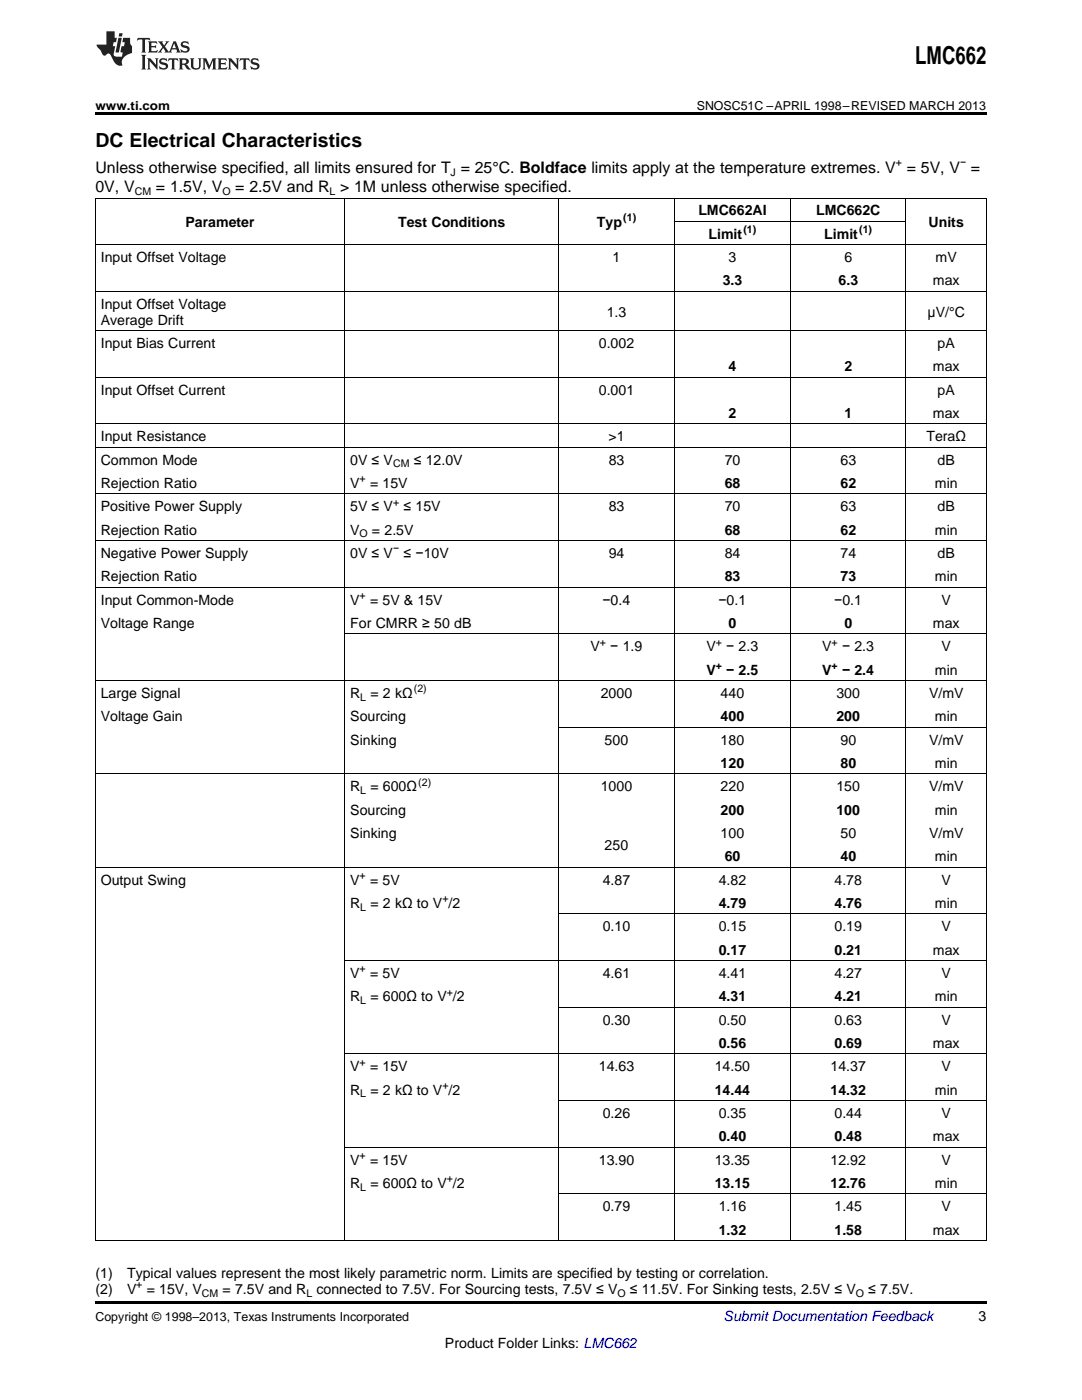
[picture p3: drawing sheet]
<svg xmlns="http://www.w3.org/2000/svg" width="216mm" height="279mm" viewBox="0 0 216 279" stroke-linecap="round" stroke-linejoin="round" font-family="sans-serif">
<defs><g id="words">
<text font-size="4.9" x="182.6" y="12.8">LMC662</text>
<text font-size="3.9" x="19" y="29.3">DC Electrical Characteristics</text>
<g font-size="3.2">
<text x="19" y="34.4">Unless otherwise specified, all limits ensured for T = 25°C. Boldface limits apply at the temperature extremes. V = 5V, V =</text>
<text x="19" y="38.3">0V, V</text>
<text x="31.1" y="38.3">= 1.5V, V</text>
<text x="47" y="38.3">= 2.5V and R &gt; 1M unless otherwise specified.</text>
</g>
<g font-size="2.8">
<text x="37" y="45.3">Parameter</text>
<text x="79.4" y="45.3">Test Conditions</text>
<text x="119.1" y="45.3">Typ</text>
<text x="139.3" y="43">LMC662AI</text>
<text x="141.4" y="47.6">Limit</text>
<text x="162.8" y="43">LMC662C</text>
<text x="164.5" y="47.6">Limit</text>
<text x="185.3" y="45.3">Units</text>
<text x="20.1" y="52.3">Input Offset Voltage</text>
<text x="122.2" y="52.3">1</text>
<text x="145.4" y="52.3">3</text>
<text x="168.5" y="52.3">6</text>
<text x="186.7" y="52.3">mV</text>
<text x="144.2" y="56.9">3.3</text>
<text x="167.3" y="56.9">6.3</text>
<text x="186.2" y="56.9">max</text>
<text x="20.1" y="61.6">Input Offset Voltage</text>
<text x="20.1" y="64.8">Average Drift</text>
<text x="121.1" y="63.2">1.3</text>
<text x="185.1" y="63.2">μV/°C</text>
<text x="20.1" y="69.4">Input Bias Current</text>
<text x="119.5" y="69.4">0.002</text>
<text x="187.1" y="69.4">pA</text>
<text x="145.4" y="74.1">4</text>
<text x="168.5" y="74.1">2</text>
<text x="186.2" y="74.1">max</text>
<text x="20.1" y="78.7">Input Offset Current</text>
<text x="119.5" y="78.7">0.001</text>
<text x="145.4" y="83.4">2</text>
<text x="168.5" y="83.4">1</text>
<text x="186.2" y="83.4">max</text>
<text x="187.1" y="78.7">pA</text>
<text x="20.1" y="88.1">Input Resistance</text>
<text x="121.4" y="88.1">&gt;1</text>
<text x="184.9" y="88.1">TeraΩ</text>
<text x="20.1" y="92.7">Common Mode</text>
<text x="69.9" y="92.7">0V ≤ V</text>
<text x="82.6" y="92.7">≤ 12.0V</text>
<text x="121.5" y="92.7">83</text>
<text x="144.6" y="92.7">70</text>
<text x="167.7" y="92.7">63</text>
<text x="187.1" y="92.7">dB</text>
<text x="20.1" y="97.4">Rejection Ratio</text>
<text x="69.9" y="97.4">V</text>
<text x="73.8" y="97.4">= 15V</text>
<text x="144.6" y="97.4">68</text>
<text x="167.7" y="97.4">62</text>
<text x="186.5" y="97.4">min</text>
<text x="20.1" y="102">Positive Power Supply</text>
<text x="20.1" y="106.7">Rejection Ratio</text>
<text x="69.9" y="102">5V ≤ V</text>
<text x="69.9" y="106.7">V</text>
<text x="74.2" y="106.7">= 2.5V</text>
<text x="80.5" y="102">≤ 15V</text>
<text x="121.5" y="102">83</text>
<text x="144.6" y="102">70</text>
<text x="144.6" y="106.7">68</text>
<text x="167.7" y="102">63</text>
<text x="167.7" y="106.7">62</text>
<text x="186.5" y="106.7">min</text>
<text x="187.1" y="102">dB</text>
<text x="20.1" y="111.3">Negative Power Supply</text>
<text x="69.9" y="111.3">0V ≤ V</text>
<text x="80.5" y="111.3">≤ −10V</text>
<text x="121.5" y="111.3">94</text>
<text x="144.6" y="111.3">84</text>
<text x="167.7" y="111.3">74</text>
<text x="187.1" y="111.3">dB</text>
<text x="20.1" y="116">Rejection Ratio</text>
<text x="144.6" y="116">83</text>
<text x="167.7" y="116">73</text>
<text x="186.5" y="116">min</text>
<text x="20.1" y="120.7">Input Common-Mode</text>
<text x="20.1" y="125.3">Voltage Range</text>
<text x="69.9" y="120.7">V</text>
<text x="69.9" y="125.3">For CMRR ≥ 50 dB</text>
<text x="73.8" y="120.7">= 5V &amp; 15V</text>
<text x="120.2" y="120.7">−0.4</text>
<text x="143.4" y="120.7">−0.1</text>
<text x="145.4" y="125.3">0</text>
<text x="166.5" y="120.7">−0.1</text>
<text x="168.5" y="125.3">0</text>
<text x="186.2" y="125.3">max</text>
<text x="187.9" y="120.7">V</text>
<text x="117.8" y="130">V</text>
<text x="121.8" y="130">− 1.9</text>
<text x="141" y="130">V</text>
<text x="144.9" y="130">− 2.3</text>
<text x="164.1" y="130">V</text>
<text x="168" y="130">− 2.3</text>
<text x="187.9" y="130">V</text>
<text x="141" y="134.6">V</text>
<text x="144.9" y="134.6">− 2.5</text>
<text x="164.1" y="134.6">V</text>
<text x="168" y="134.6">− 2.4</text>
<text x="186.5" y="134.6">min</text>
<text x="20.1" y="139.3">Large Signal</text>
<text x="20.1" y="143.9">Voltage Gain</text>
<text x="69.9" y="139.3">R</text>
<text x="69.9" y="143.9">Sourcing</text>
<text x="73.9" y="139.3">= 2 kΩ</text>
<text x="119.9" y="139.3">2000</text>
<text x="143.8" y="139.3">440</text>
<text x="143.8" y="143.9">400</text>
<text x="166.9" y="139.3">300</text>
<text x="166.9" y="143.9">200</text>
<text x="185.4" y="139.3">V/mV</text>
<text x="186.5" y="143.9">min</text>
<text x="69.9" y="148.6">Sinking</text>
<text x="120.6" y="148.6">500</text>
<text x="143.8" y="148.6">180</text>
<text x="167.7" y="148.6">90</text>
<text x="185.4" y="148.6">V/mV</text>
<text x="143.8" y="153.2">120</text>
<text x="167.7" y="153.2">80</text>
<text x="186.5" y="153.2">min</text>
<text x="69.9" y="157.9">R</text>
<text x="73.9" y="157.9">= 600Ω</text>
<text x="119.9" y="157.9">1000</text>
<text x="143.8" y="157.9">220</text>
<text x="166.9" y="157.9">150</text>
<text x="185.4" y="157.9">V/mV</text>
<text x="69.9" y="162.6">Sourcing</text>
<text x="69.9" y="167.2">Sinking</text>
<text x="143.8" y="162.6">200</text>
<text x="143.8" y="167.2">100</text>
<text x="166.9" y="162.6">100</text>
<text x="167.7" y="167.2">50</text>
<text x="185.4" y="167.2">V/mV</text>
<text x="186.5" y="162.6">min</text>
<text x="120.6" y="169.5">250</text>
<text x="144.6" y="171.9">60</text>
<text x="167.7" y="171.9">40</text>
<text x="186.5" y="171.9">min</text>
<text x="20.1" y="176.5">Output Swing</text>
<text x="69.9" y="176.5">V</text>
<text x="73.8" y="176.5">= 5V</text>
<text x="120.3" y="176.5">4.87</text>
<text x="143.4" y="176.5">4.82</text>
<text x="166.5" y="176.5">4.78</text>
<text x="187.9" y="176.5">V</text>
<text x="69.9" y="181.2">R</text>
<text x="73.9" y="181.2">= 2 kΩ to V /2</text>
<text x="120.3" y="185.8">0.10</text>
<text x="143.4" y="181.2">4.79</text>
<text x="143.4" y="185.8">0.15</text>
<text x="166.5" y="181.2">4.76</text>
<text x="166.5" y="185.8">0.19</text>
<text x="186.5" y="181.2">min</text>
<text x="187.9" y="185.8">V</text>
<text x="143.4" y="190.5">0.17</text>
<text x="166.5" y="190.5">0.21</text>
<text x="186.2" y="190.5">max</text>
<text x="69.9" y="195.2">V</text>
<text x="73.8" y="195.2">= 5V</text>
<text x="120.3" y="195.2">4.61</text>
<text x="143.4" y="195.2">4.41</text>
<text x="166.5" y="195.2">4.27</text>
<text x="187.9" y="195.2">V</text>
<text x="69.9" y="199.8">R</text>
<text x="73.9" y="199.8">= 600Ω to V /2</text>
<text x="143.4" y="199.8">4.31</text>
<text x="166.5" y="199.8">4.21</text>
<text x="186.5" y="199.8">min</text>
<text x="120.3" y="204.5">0.30</text>
<text x="143.4" y="204.5">0.50</text>
<text x="143.4" y="209.1">0.56</text>
<text x="166.5" y="204.5">0.63</text>
<text x="166.5" y="209.1">0.69</text>
<text x="186.2" y="209.1">max</text>
<text x="187.9" y="204.5">V</text>
<text x="69.9" y="213.8">V</text>
<text x="73.8" y="213.8">= 15V</text>
<text x="119.5" y="213.8">14.63</text>
<text x="142.6" y="213.8">14.50</text>
<text x="165.7" y="213.8">14.37</text>
<text x="187.9" y="213.8">V</text>
<text x="69.9" y="218.4">R</text>
<text x="73.9" y="218.4">= 2 kΩ to V /2</text>
<text x="142.6" y="218.4">14.44</text>
<text x="165.7" y="218.4">14.32</text>
<text x="186.5" y="218.4">min</text>
<text x="120.3" y="223.1">0.26</text>
<text x="143.4" y="223.1">0.35</text>
<text x="143.4" y="227.8">0.40</text>
<text x="166.5" y="223.1">0.44</text>
<text x="166.5" y="227.8">0.48</text>
<text x="186.2" y="227.8">max</text>
<text x="187.9" y="223.1">V</text>
<text x="69.9" y="232.4">V</text>
<text x="73.8" y="232.4">= 15V</text>
<text x="119.5" y="232.4">13.90</text>
<text x="142.6" y="232.4">13.35</text>
<text x="165.7" y="232.4">12.92</text>
<text x="187.9" y="232.4">V</text>
<text x="69.9" y="237.1">R</text>
<text x="73.9" y="237.1">= 600Ω to V /2</text>
<text x="142.6" y="237.1">13.15</text>
<text x="165.7" y="237.1">12.76</text>
<text x="186.5" y="237.1">min</text>
<text x="120.3" y="241.7">0.79</text>
<text x="143.4" y="241.7">1.16</text>
<text x="166.5" y="241.7">1.45</text>
<text x="187.9" y="241.7">V</text>
<text x="143.4" y="246.4">1.32</text>
<text x="166.5" y="246.4">1.58</text>
<text x="186.2" y="246.4">max</text>
<text x="19" y="255.1">(1)</text>
<text x="25.4" y="255.1">Typical values represent the most likely parametric norm. Limits are specified by testing or correlation.</text>
<text x="19" y="258.2">(2)</text>
<text x="25.4" y="258.2">V</text>
<text x="29.3" y="258.2">= 15V, V</text>
<text x="44.4" y="258.2">= 7.5V and R</text>
<text x="63.1" y="258.2">connected to 7.5V. For Sourcing tests, 7.5V ≤ V</text>
<text x="125.7" y="258.2">≤ 11.5V. For Sinking tests, 2.5V ≤ V</text>
<text x="173.2" y="258.2">≤ 7.5V.</text>
<text x="195.3" y="263.6">3</text>
<text x="88.8" y="269">Product Folder Links: LMC662</text>
</g>
<text font-size="2.8" fill="#0000c8" x="144.4" y="263.6">Submit Documentation Feedback</text>
<g font-size="2.5">
<text x="19" y="21.9">www.ti.com</text>
<text x="139" y="21.9">SNOSC51C –APRIL 1998–REVISED MARCH 2013</text>
<text x="19" y="263.6">Copyright © 1998–2013, Texas Instruments Incorporated</text>
</g>
<g font-size="2.1">
<text x="89.9" y="35.1">J</text>
<text x="178.8" y="33.2">+</text>
<text x="191.6" y="33.2">−</text>
<text x="26.9" y="38.9">CM</text>
<text x="44.4" y="38.9">O</text>
<text x="65.8" y="38.9">L</text>
<text x="124.4" y="44.2">(1)</text>
<text x="148.3" y="46.5">(1)</text>
<text x="171.4" y="46.5">(1)</text>
<text x="78.4" y="93.3">CM</text>
<text x="71.8" y="96.2">+</text>
<text x="78.4" y="100.9">+</text>
<text x="71.8" y="107.2">O</text>
<text x="78.4" y="110.2">−</text>
<text x="71.8" y="119.5">+</text>
<text x="119.7" y="128.8">+</text>
<text x="142.8" y="128.8">+</text>
<text x="165.9" y="128.8">+</text>
<text x="142.8" y="133.5">+</text>
<text x="165.9" y="133.5">+</text>
<text x="71.9" y="139.8">L</text>
<text x="82.6" y="138.1">(2)</text>
<text x="71.9" y="158.5">L</text>
<text x="83.5" y="156.8">(2)</text>
<text x="71.8" y="175.4">+</text>
<text x="71.9" y="181.8">L</text>
<text x="88.3" y="180.1">+</text>
<text x="71.8" y="194">+</text>
<text x="71.9" y="200.4">L</text>
<text x="89.1" y="198.7">+</text>
<text x="71.8" y="212.7">+</text>
<text x="71.9" y="219">L</text>
<text x="88.3" y="217.3">+</text>
<text x="71.8" y="231.3">+</text>
<text x="71.9" y="237.6">L</text>
<text x="89.1" y="235.9">+</text>
<text x="27.2" y="257.1">+</text>
<text x="40.3" y="258.8">CM</text>
<text x="61.1" y="258.8">L</text>
<text x="123.2" y="258.8">O</text>
<text x="170.8" y="258.8">O</text>
</g>
</g></defs>
<path d="M19 22.5h177.8v.5h-177.8zM19 259.7h177.8v.5h-177.8z" fill="#000"/>
<g fill="none" stroke="#000" stroke-width=".2">
<path d="M19 39.5h177.8M19.1 39.6v208M68.8 39.6v208M111.4 39.6v208M134.6 39.6v208M157.7 39.6v208M180.8 39.6v208M196.8 39.6v208M19 58.2h177.8M19 48.8h177.8M134.6 44.2h46.2M19 75.3h177.8"/>
<path d="M19 66h177.8M19 98.6h177.8M19 89.3h177.8M19 84.6h177.8M19 117.2h177.8M19 107.9h177.8M19 135.8h177.8M68.8 126.5h128M19 154.5h177.8M111.5 145.2h85.3M19 173.1h177.8M68.8 191.7h128"/>
<path d="M111.5 182.4h85.3M68.8 210.3h128M111.5 219.7h85.3M111.5 201h85.3M68.8 229h128M111.5 238.3h85.3M19 247.6h177.8"/>
</g>
<g fill="#231f20">
<path d="M27.5 7.6l-.1 .5 .4-.2h.6v.1v2.1l-.2 .4h1l-.3-.4v-2.1l.1-.1h.5l.5 .2-.2-.5zM29.5 8.3l.2 .3v1.5l-.2 .4h1.8l.2-.6a1.04 1.04 0 0 1-1.3 .2v-.7h.6l.3 .2v-.6l-.3 .2h-.6v-.6l.8-.1 .4 .3-.2-.5zM31.5 8.3l.9 1.1-.9 1.1h.8l-.2-.2 .5-.7 .4 .7-.2 .2h1.5l-.1-.2 .1-.4h.9l.1 .4-.2 .2h1l-.3-.3-.7-1.9h-.5l-.9 2-.8-1 .9-1h-.8l.1 .3-.3 .5-.4-.6 .2-.2zM34.7 8.6l.4 1h-.7zM36.3 8.4a.63 .63 0 0 0-.2 .7 .63 .63 0 0 0 .6 .4l.6 .2 .1 .2a.75 .75 0 0 1-.7 .4 .75 .75 0 0 1-.6-.5l.1 .7 .1-.1a1.11 1.11 0 0 0 1.5-.6 1.13 1.13 0 0 0-1.2-.8l-.1-.4a1.04 1.04 0 0 1 1.2 .2l-.2-.5-.1 .1-.5-.2zM28.2 10.9l.2 .4v2.2l-.2 .4h1l-.3-.4v-2.2l.3-.4zM29.3 11.6l.3 .4v1.5l-.3 .4h.8l-.2-.4v-1.3l1.5 1.7v-1.9l.2-.4h-.7l.2 .4v.9l-1.1-1.3zM32 11.8a.62 .62 0 0 0-.2 .7 .62 .62 0 0 0 .6 .4l.6 .1 .1 .3a.76 .76 0 0 1-.7 .3 .76 .76 0 0 1-.6-.4l.1 .7 .1-.1a1.11 1.11 0 0 0 1.5-.6 1.13 1.13 0 0 0-1.2-.8l-.1-.4a1.04 1.04 0 0 1 1.2 .2l-.2-.6-.1 .1-.5-.1zM33.7 11.6l-.2 .6a.61 .61 0 0 1 .8-.3v1.6l-.2 .4h.9l-.2-.4v-1.6a.63 .63 0 0 1 .8 .3l-.2-.6zM35.6 11.6l.3 .4v1.5l-.3 .4h1l-.2-.2v-.8l.5 .2a.76 .76 0 0 0 1.2 .7l-1-1a.58 .58 0 0 0 .6-.5 .58 .58 0 0 0-.5-.6zM36.4 11.9h.1a.45 .45 0 0 1 .5 .1 .45 .45 0 0 1 .1 .5l-.7 .2zM37.9 11.6l.2 .2a2.17 2.17 0 0 0 .3 1.9 .99 .99 0 0 0 1.6-.6v-1.1l.2-.4h-.7l.2 .2a1.92 1.92 0 0 1-.2 1.8 .6 .6 0 0 1-.9-.5v-1.1l.2-.4zM40.4 11.6l.2 .4v1.5l-.2 .4h.7l-.2-.4v-1.4l.8 1.8 .8-1.8v1.4l-.2 .4h.9l-.2-.4v-1.5l.2-.4h-.8l-.6 1.5-.6-1.5zM43.4 11.6l.2 .4v1.5l-.2 .4h1.8l.2-.6a1.04 1.04 0 0 1-1.3 .1v-.6h.5l.4 .2v-.6l-.4 .2h-.5v-.7h.8l.3 .3-.1-.6zM45.5 11.6l.2 .4v1.5l-.2 .4h.7l-.2-.4v-1.3l1.5 1.7v-1.9l.2-.4h-.7l.2 .4v.9l-1.1-1.3zM47.9 11.6l-.1 .6a.61 .61 0 0 1 .8-.3v1.6l-.3 .4h1l-.3-.4 .1-1.6a.63 .63 0 0 1 .7 .3l-.1-.6zM50.2 11.8a.62 .62 0 0 0-.2 .7 .62 .62 0 0 0 .6 .4l.6 .1 .2 .3a.76 .76 0 0 1-.8 .3 .76 .76 0 0 1-.6-.4l.1 .7 .2-.1a1.11 1.11 0 0 0 1.5-.6 1.13 1.13 0 0 0-1.3-.8l-.1-.4a1.04 1.04 0 0 1 1.2 .2l-.1-.6-.2 .1-.5-.1z"/>
<path d="M21.2 6.3v2.6h-1.9l.1 .4 .7 .9a.91 .91 0 0 0 1 .8 .56 .56 0 0 1 .5-.3 .56 .56 0 0 1 .5 .3l.4 .8a1.53 1.53 0 0 0 1.9 1.2 1.54 1.54 0 0 1 1-2.1l.9-.3v-1.4a1.52 1.52 0 0 1-.3-1.6h-1.4l-.2 .8h.5l-.2 .8h-.4l-.2 1v.2l.4 .1-.2 .8a1.93 1.93 0 0 1-1.6-.3l.3-1.8h-.5l.2-.8h.4l.2-.8h-.4v-1.3zM23.6 7.6l-.6 2.9h.7l.6-2.9zM23.8 6.6l-.1 .7h.6l.2-.7z"/>
</g>
<use href="#words"/>
</svg>
